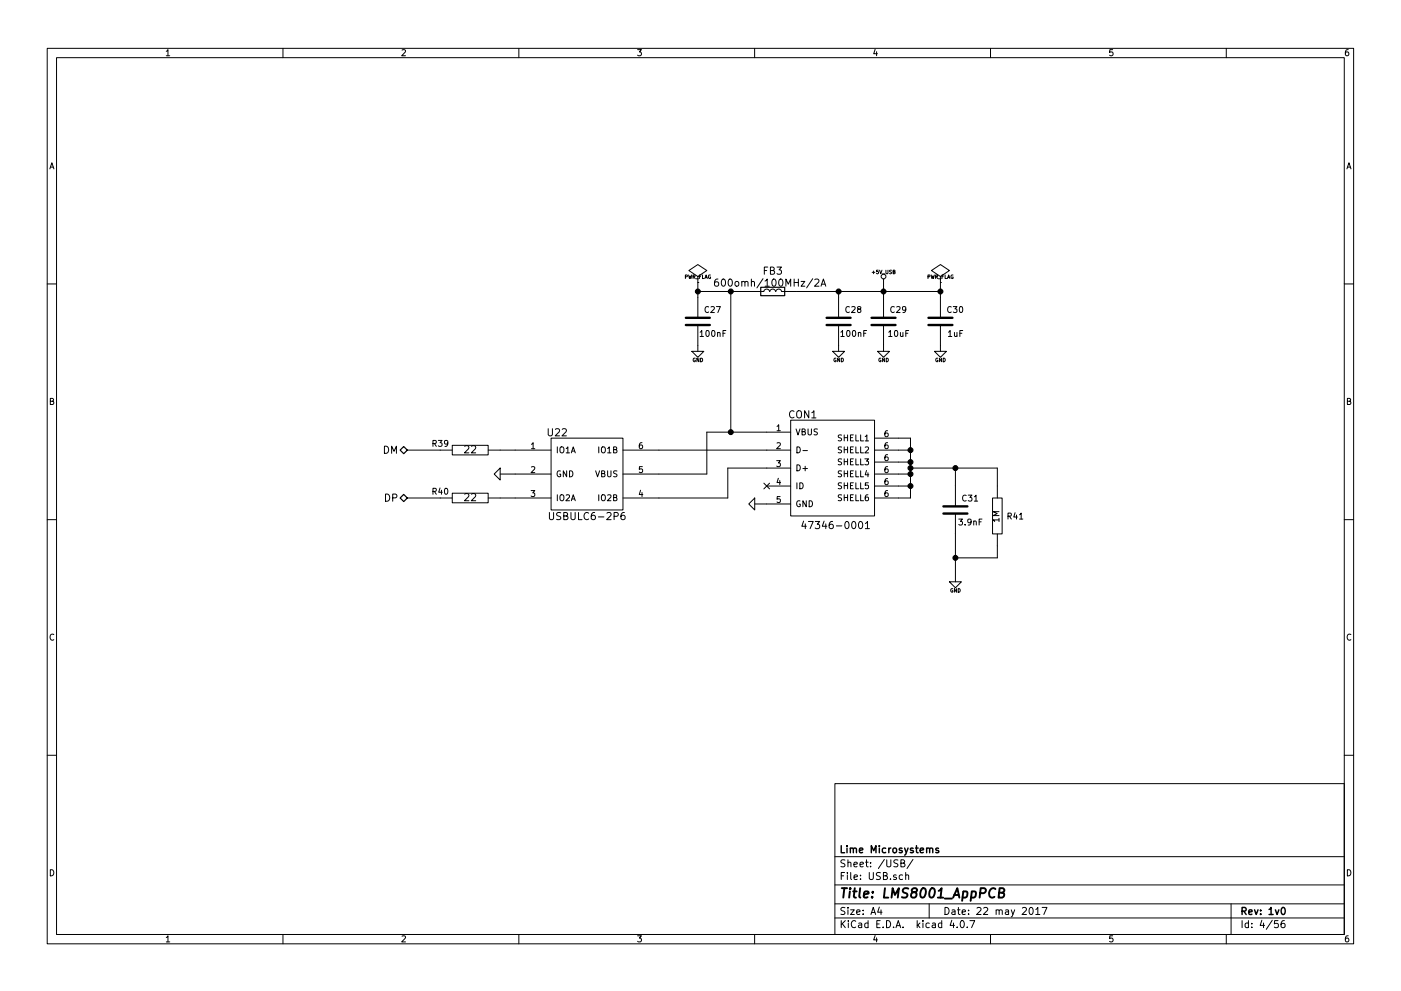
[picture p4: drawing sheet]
<svg xmlns="http://www.w3.org/2000/svg" width="297mm" height="210mm" viewBox="0 0 297 210" stroke-linecap="round" stroke-linejoin="round" font-family="sans-serif">
<g fill="none" stroke="#000" stroke-width=".21">
<path d="M10 10.3h277v189.9h-277zM12 12.2h273v186.1h-273zM35.3 10.9l.3-.4v1.3M35.3 11.8h.7M60 10.3v1.9M85.2 10.6l.5-.1 .3 .4-.8 .9h.8M110 10.3v1.9M135.2 10.5h.8l-.4 .5 .3 .1 .1 .2-.1 .4-.2 .1-.5-.1M160 10.3v1.9M185.5 10.5l-.3 .9h.8M185.9 11v.8M210 10.3v1.9"/>
<path d="M235.9 10.5h-.6v.6h.6l.1 .5-.3 .2-.4-.1M260 10.3v1.9M285.9 10.5l-.4 .1-.2 .2-.1 .8 .3 .2 .4-.1 .1-.4-.1-.2-.4-.1-.3 .3M10.6 35.8l.4-1.3 .4 1.3M10.7 35.5h.6M285.6 35.8l.4-1.3 .4 1.3M285.7 35.5h.6M145.3 58.7h.4v-.3l-.4-.1v.8M146 58.3l.2 .8 .1-.6 .2 .6 .2-.8M146.9 58.7h.4v-.3l-.4-.1v.8M147.1 58.7l.3 .4M147.5 59.2h.6"/>
<path d="M148 59.9h.1M148 58.7l1.9-1.3-1.9-1.3-2 1.3 2 1.3v1.2M148 59.9v7.5M148.3 58.7h.2M148.6 58.3h-.3v.8M148.9 58.3v.8h.4M149.5 59.1l.2-.8 .3 .8M149.5 58.9h.4M150.6 58.4a.35 .35 0 0 0-.4 .3 .35 .35 0 0 0 .4 .3v-.2h-.1M152.2 59.2l-.4 .1a.99 .99 0 0 0 0 1.4l.5-.1 .1-.5-.3-.3h-.3l-.3 .3M153.2 59.3l.1-.1a.81 .81 0 0 1 .5 .8 .81 .81 0 0 1-.5 .7 .98 .98 0 0 1-.1-1.4zM154.5 59.4l.3-.2a.81 .81 0 0 1 .5 .8 .81 .81 0 0 1-.5 .7l-.3-.1-.1-.5z"/>
<path d="M155.9 59.9l.2-.2 .5 .2v.5l-.1 .2-.4 .1-.2-.1zM157.3 59.9l.1-.1a.36 .36 0 0 1 .5 .1v.8M157.3 59.7v1M157.9 59.9a.35 .35 0 0 1 .4-.2 .35 .35 0 0 1 .3 .2v.8M159.3 59.9l.1-.1a.36 .36 0 0 1 .6 .1v.8M159.3 59.2v1.5M161.8 59.1l-1.3 2M162.1 57.4h.5M162.2 59.6l.5-.4v1.5M162.8 56.7h-.7v1.5M163.3 57.4l.7-.1 .2-.2-.1-.3-.8-.1v1.5h.6l.3-.2v-.3l-.3-.3M163.9 59.3l.1-.1a.81 .81 0 0 1 .6 .8 .81 .81 0 0 1-.6 .7 .98 .98 0 0 1-.1-1.4z"/>
<path d="M164.7 56.7h1l-.5 .5 .5 .3-.1 .5-.2 .2-.7-.2M165.3 59.4l.2-.2a.81 .81 0 0 1 .5 .8 .81 .81 0 0 1-.5 .7l-.2-.1-.2-.5zM168.4 59.2v1.5M168.4 59.9h.9M169.3 59.2v1.5M169.8 59.7h.8l-.8 1h.8M172.3 59.1l-1.3 2M172.7 59.4l.6-.2 .3 .4-.9 1.1h.9M184.9 57.8h.6M185.2 57.5v.6M186.2 57.3h-.3l-.1 .4 .4-.1 .1 .3-.2 .2-.3-.1M186.5 57.3l.2 .8 .3-.8"/>
<path d="M187.1 58.1h.6M187.3 59.2v8.2M187.8 57.3v.6l.2 .2 .2-.1 .1-.7M189 57.3l-.4 .1v.2l.4 .3-.1 .2-.3-.1M189.4 57.7l.3-.1v-.2l-.3-.1v.8h.3l.1-.3-.2-.1M196.7 58.7h.4l.1-.3-.5-.1v.8M197.4 58.3l.2 .8 .2-.6 .1 .6 .2-.8M198.4 58.7h.3l.1-.3-.4-.1v.8M198.6 58.7l.2 .4M199 59.2h.5M199.4 59.9h.1M199.4 58.7l1.9-1.3-1.9-1.3-1.9 1.3 1.9 1.3v1.2"/>
<path d="M199.4 59.9v7.5M199.7 58.7h.3M200.1 58.3h-.4v.8M200.4 58.3v.8h.3M200.9 59.1l.2-.8 .3 .8M201 58.9h.3M202.1 58.4a.35 .35 0 0 0-.5 .3 .35 .35 0 0 0 .5 .3v-.2h-.1M10 60.2h2M146.7 74.5h2.5l-1.2 1.3zM147.4 76a.35 .35 0 0 0-.4 .4 .35 .35 0 0 0 .4 .3v-.3h-.1M148 69v5.5M148 61.8h13.3"/>
<path d="M148.2 76v.8l-.4-.8v.8M148.4 70.5l.4-.4v1.3M148.4 71.4h.7M148.5 76a.38 .38 0 0 1 .5 .4 .38 .38 0 0 1-.5 .4zM149.8 70.2l.1-.1a.67 .67 0 0 1 .5 .7 .67 .67 0 0 1-.5 .6l-.2-.5zM150.2 65.1a.56 .56 0 0 0-.7 .6 .56 .56 0 0 0 .7 .5M150.7 65.1l.5-.1 .3 .4-.8 .9h.8M151 70.2l.2-.1a.67 .67 0 0 1 .4 .7 .67 .67 0 0 1-.4 .6l-.3-.5zM151.9 65h.8l-.5 1.3M152.1 70.7l.2-.2 .3 .1 .1 .8M152.1 70.5v.9M153.3 70.7h.4"/>
<path d="M153.9 70.1h-.6v1.3M154.9 61.8v29.9M161.4 61.8h.5l.4-.4a.64 .64 0 0 1 .9 .4l.4-.4a.64 .64 0 0 1 .9 .4l.4-.4a.64 .64 0 0 1 .8 .4h.5M162.2 60.7h.9M166.4 61.8h33M166.6 60.7v-1.5l.5 1.1 .5-1.1v1.5M174.1 60.7l.5-1.5 .5 1.5M174.2 60.3h.7M176.5 74.5h2.6l-1.3 1.3zM177.2 76a.35 .35 0 0 0-.4 .4 .35 .35 0 0 0 .5 .3v-.3h-.2M177.8 61.8v5.6M177.8 69v5.5"/>
<path d="M178 76v.8l-.4-.8v.8M178.3 70.5l.3-.4v1.3M178.3 71.4h.7M178.4 76a.38 .38 0 0 1 .4 .4 .38 .38 0 0 1-.4 .4zM179.6 70.2l.2-.1a.67 .67 0 0 1 .4 .7 .67 .67 0 0 1-.4 .6l-.3-.5zM180.1 65.1a.56 .56 0 0 0-.8 .6 .56 .56 0 0 0 .8 .5M180.6 65.1l.5-.1 .2 .4-.8 .9h.8M180.8 70.2l.2-.1a.67 .67 0 0 1 .4 .7 .67 .67 0 0 1-.4 .6l-.3-.5zM182 70.7l.2-.2 .3 .1v.8M182 70.5v.9M182 65.6l-.2-.3 .1-.2h.6v.4l-.6 .1-.1 .2 .1 .4 .1 .1h.3l.2-.2v-.4l-.2-.1M183.1 70.7h.5"/>
<path d="M183.7 70.1h-.6v1.3M186.1 74.5h2.5l-1.3 1.3zM186.8 76a.35 .35 0 0 0-.5 .4 .35 .35 0 0 0 .5 .3v-.3h-.1M187.3 69v5.5M187.6 76v.8l-.5-.8v.8M187.9 76a.38 .38 0 0 1 .4 .4 .38 .38 0 0 1-.4 .4zM188.4 70.5l.4-.4v1.3M188.4 71.4h.7M189.6 65.1a.56 .56 0 0 0-.8 .6 .56 .56 0 0 0 .8 .5M189.7 70.2l.2-.1a.67 .67 0 0 1 .5 .7 .67 .67 0 0 1-.5 .6l-.3-.5zM190.1 65.1l.5-.1 .2 .4-.8 .9h.8M190.9 70.5l.1 .8 .3 .1 .1-.1"/>
<path d="M191.4 70.5v.9M192 65.6l-.2 .2h-.4v-.7l.4-.1 .2 .3v.7l-.3 .3h-.3M192 70.7h.5M192.7 70.1h-.7v1.3M198.1 74.5h2.6l-1.3 1.3zM198.8 76a.35 .35 0 0 0-.4 .4 .35 .35 0 0 0 .5 .3v-.3h-.2M199.4 69v5.5M199.6 76v.8l-.4-.8v.8M200 76a.38 .38 0 0 1 .4 .4 .38 .38 0 0 1-.4 .4zM201.1 70.5l.3-.4v1.3M201.1 71.4h.7M201.7 65.1a.56 .56 0 0 0-.8 .6 .56 .56 0 0 0 .8 .5"/>
<path d="M202.1 65h.8l-.4 .5 .3 .1v.6l-.1 .1-.6-.1M202.4 70.5v.8l.3 .1 .2-.1M202.9 70.5v.9M203.5 65.1l.2-.1a.67 .67 0 0 1 .4 .7 .67 .67 0 0 1-.4 .6l-.3-.5zM203.5 70.7h.4M204.1 70.1h-.6v1.3M285 60.2h2M10.7 85.1h.5l.1-.5-.6-.1v1.3h.5l.2-.4-.3-.3M81.5 94.7a.77 .77 0 0 1 .9 .7 .77 .77 0 0 1-.9 .8zM83 96.2v-1.5l.5 1.1 .5-1.1v1.5M86.4 95.5h9.5M91.8 94.1l.6-.1 .1-.5-.7-.1v1.3"/>
<path d="M92.1 94.1l.4 .6M92.9 93.4h.8l-.4 .5 .4 .1v.6l-.2 .1-.6-.1M94.9 94l-.2 .2h-.4v-.7l.4-.1 .2 .3v.7l-.3 .3h-.3M95.9 94.5h7.6v2h-7.6zM98.5 94.7l.6-.1 .3 .4-.9 1.1h.9M100 94.7l.6-.1 .3 .4-1 1.1h1M103.5 95.5h13.3M112.7 94.3l.3-.4v1.3M112.7 99.1l.5-.1 .2 .4-.8 .9h.8M112.7 95.2h.7M116.2 91v1.2l.3 .3h.3l.3-.3v-1.2M116.8 93h15.3v15.2h-15.3z"/>
<path d="M117.8 91.1l.5-.1 .3 .4-.9 1.1h.9M118.2 94.8v1.3M118.8 95l.2-.2 .4 .1 .2 .8a.42 .42 0 0 1-.3 .3 .42 .42 0 0 1-.4 0l-.2-.3zM118.8 99.9a.59 .59 0 0 0-.7 .6 .59 .59 0 0 0 .7 .6l.1-.5h-.3M119.2 91.1l.6-.1 .3 .4-.9 1.1h.9M120 95.2l.4-.4v1.3M120 96.1h.8M120.1 99.9v1.3l-.7-1.3v1.3M120.8 99.9a.64 .64 0 0 1 .7 .6 .64 .64 0 0 1-.7 .7zM121.1 96.1l.4-1.3 .5 1.3M121.3 95.7h.5M126.3 99.9l.4 1.3 .4-1.3"/>
<path d="M126.9 94.8v1.3M127.6 95l.2-.2 .4 .1 .1 .8a.42 .42 0 0 1-.2 .3 .42 .42 0 0 1-.4 0l-.2-.3zM128.8 99.9v1l.3 .3h.2l.2-.3v-1M128.8 95.2l.4-.4v1.3M128.8 96.1h.7M130.1 95.4l.6-.1v-.4l-.6-.1v1.3h.5l.2-.4-.3-.3M130.8 99.9h-.6l-.1 .5a.54 .54 0 0 1 .7 .6l-.2 .2-.5-.1M132.1 95.5h35.5M136.1 93.9l-.3 .1-.2 .2-.1 .7 .3 .3 .4-.1-.1-.6-.3-.1-.3 .2M136.2 99h-.6l-.1 .6h.7v.5l-.2 .2-.5-.2M164.7 97.7h.8l-.5 .5 .4 .1v.6l-.2 .1-.5-.1M164.7 90.5l.4-.4v1.3"/>
<path d="M164.7 94l.5-.1 .3 .4-.8 .9h.8M164.7 91.4h.8M167.6 89.1h17.8v20.4h-17.8zM167.6 99.3h-13.3v6.4h-22.2M167.6 91.7h-17.7v8.9h-17.8M168.4 87.3a.72 .72 0 0 0-1.1 .5 .72 .72 0 0 0 .7 .9l.4-.2M168.8 91l.4 1.3 .4-1.3M169 94.8a.64 .64 0 0 1 .7 .6 .64 .64 0 0 1-.7 .7zM169 98.6a.64 .64 0 0 1 .7 .7 .64 .64 0 0 1-.7 .6zM169 87.4a.5 .5 0 0 1 .6-.3 .5 .5 0 0 1 .3 .5v.9l-.3 .2a.53 .53 0 0 1-.7-.5zM170.1 91.6l.6-.1v-.4l-.6-.1v1.3h.4l.3-.5-.3-.2M170.2 95.6h1"/>
<path d="M170.2 99.4h1M170.7 98.9v1M171.3 91v1l.3 .3h.2l.2-.3v-1M171.5 87.1v1.6l-.9-1.6v1.6M172.1 87.6l.5-.5v1.6M172.1 88.7h.9M173.3 91.1h-.6l-.1 .4a.54 .54 0 0 1 .7 .6l-.2 .2-.5-.1M178.4 92.3h-.6v.5a.54 .54 0 0 1 .6 .6l-.2 .1h-.5M178.4 94.9h-.6v.4a.54 .54 0 0 1 .6 .7l-.2 .1-.5-.1M178.4 97.4h-.6v.4a.54 .54 0 0 1 .6 .7l-.2 .1-.5-.1M178.4 99.9h-.6v.5a.54 .54 0 0 1 .6 .6l-.2 .2-.5-.1M179 92.3v1.2"/>
<path d="M179 94.8v1.3M179 97.4v1.2M179 99.9v1.3M179 92.9h.7M179 95.4h.7M179 97.9h.7M179.7 92.3v1.2M179.7 94.8v1.3M179.7 97.4v1.2M179.7 99.9v1.3M180.3 92.9h.4M180.3 95.4h.4"/>
<path d="M180.3 97.9h.4M180.9 92.3h-.6v1.2h.6M180.9 94.8h-.6v1.3h.6M180.9 97.4h-.6v1.2h.6M180.9 99.9h-.6v1.3h.6M181.5 92.3v1.2h.6M181.5 94.8v1.3h.6M181.5 97.4v1.2h.6M181.5 99.9v1.3h.6M182.5 92.3v1.2h.6M182.5 94.8v1.3h.6M182.5 97.4v1.2h.6"/>
<path d="M182.5 99.9v1.3h.6M183.4 97.4h.7l-.4 .4 .4 .1v.6l-.2 .1-.5-.1M183.4 92.6l.4-.3v1.2M183.4 94.9l.5-.1 .2 .4-.7 .9h.7M183.4 93.5h.7M183.7 99.8l-.3 .9h.8M185.4 93h7.6v12.7h-7.6M185.4 95.5h7.6M185.4 98h7.6M188.2 91.4h-.4l-.1 .3-.1 .7 .2 .3 .5-.2-.1-.6h-.4l-.2 .2M188.2 93.9l-.4 .1-.1 .2-.1 .7 .2 .3 .5-.1-.1-.6-.4-.1-.2 .2M188.2 96.5h-.4l-.1 .3-.1 .7 .2 .2 .5-.1-.1-.6-.4-.1-.2 .3"/>
<path d="M188.2 99l-.4 .1-.1 .2-.1 .7 .2 .3 .5-.2-.1-.6h-.4l-.2 .2M193 99.3h18.5v6.4M202.6 99.3v8.1M285.7 85.1h.5l.1-.5-.6-.1v1.3h.5l.2-.4-.3-.3M10 110.3h2M81.7 104.8a.77 .77 0 0 1 .9 .8 .77 .77 0 0 1-.9 .7zM83.3 105.6h.7l.2-.3-.1-.3-.3-.2h-.5v1.5M86.4 105.7h9.5M91.8 104.3l.6-.1 .1-.5-.7-.1v1.3M92.1 104.3l.4 .6M93.3 103.5l-.3 .9h.8M93.6 104v.9"/>
<path d="M94.3 103.7l.2-.1a.67 .67 0 0 1 .5 .6 .67 .67 0 0 1-.5 .7l-.3-.5zM95.9 104.6h7.6v2.1h-7.6zM98.5 104.9l.6-.2 .3 .5-.9 1h.9M100 104.9l.6-.2 .3 .5-1 1h1M103.5 105.7h13.3M104.8 100.6l1.2-1.3v2.5zM106 100.6h10.8M112.6 104.1h.8l-.4 .5 .3 .1v.5l-.1 .2-.6-.2M116.5 108.7v1.3l.3 .3h.3l.3-.3v-1.3M118.2 105v1.2M118.8 105.2l.2-.2h.4l.2 .8a.42 .42 0 0 1-.3 .4 .42 .42 0 0 1-.4 0l-.2-.4zM118.9 108.8l-.6-.1-.2 .2v.4l.6 .3 .2 .4-.3 .3-.6-.1"/>
<path d="M119.5 109.5l.7-.1 .1-.2v-.3l-.8-.2v1.6h.6l.2-.2 .1-.4-.4-.2M120 105.1l.5-.1 .3 .3-.8 .9h.8M121.1 108.7v1.3l.3 .3h.2l.3-.3v-1.3M121.1 106.2l.4-1.2 .5 1.2M121.3 105.9h.5M122.7 108.7v1.6h.7M124.8 108.9a.72 .72 0 0 0-1 .5 .72 .72 0 0 0 .7 .9l.3-.2M126.1 108.7l-.4 .1a.99 .99 0 0 0 0 1.5l.5-.2v-.5l-.3-.3h-.2l-.4 .3M126.9 109.7h1.1M126.9 105v1.2M127.6 105.2l.2-.2h.4l.1 .8a.42 .42 0 0 1-.2 .4 .42 .42 0 0 1-.4 0l-.2-.4zM127.6 100.5l.6-.1v-.4l-.6-.1v1.3h.4l.3-.5-.3-.2"/>
<path d="M128.7 108.9l.6-.2 .3 .5-1 1.1h1M128.8 105.1l.5-.1 .2 .3-.7 .9h.7M130.1 105.6l.6-.1v-.4l-.6-.1v1.2h.5l.2-.4-.3-.2M130.2 109.5h.7l.2-.3-.1-.3-.2-.2h-.6v1.6M132.4 108.7l-.4 .1a.99 .99 0 0 0 0 1.5l.5-.2v-.5l-.3-.3h-.2l-.4 .3M135.8 104l-.3 .9h.8M136.1 104.5v.9M160 105.7v2.5l-1.3-1.3zM160 106.9h7.6M162 102.5l1.2 1.2M162.6 103.1h5M163.2 102.5l-1.2 1.2"/>
<path d="M165 101.5l-.3 .9h.8M165.3 101.9v.9M165.4 105.4h-.6l-.1 .5h.7v.6l-.2 .1-.5-.1M169 102.4v1.3M169.6 102.4a.64 .64 0 0 1 .7 .7 .64 .64 0 0 1-.7 .6zM169.6 106.3a.59 .59 0 0 0-.7 .6 .59 .59 0 0 0 .7 .5l.1-.4h-.3M170.4 110.6l-.4 1.1h1M170.7 111.1v1.1M170.9 106.2v1.3l-.7-1.3v1.3M171.4 110.6h1l-.6 1.6M171.6 106.2a.64 .64 0 0 1 .7 .7 .64 .64 0 0 1-.7 .6zM172.8 110.6h1l-.5 .6 .5 .3-.1 .5-.2 .2-.7-.2"/>
<path d="M174.7 110.6l-.4 1.1h1M175.1 111.1v1.1M176.5 110.6l-.4 .1a.99 .99 0 0 0 0 1.5l.5-.2 .1-.5-.3-.3h-.3l-.3 .3M177.3 111.6h1.2M178.4 102.5h-.6v.4a.54 .54 0 0 1 .6 .7l-.2 .1-.5-.1M178.4 105h-.6v.5a.54 .54 0 0 1 .6 .6l-.2 .1h-.5M179 102.4v1.3M179 105v1.2M179 100.5h.7M179 103h.7M179 105.6h.7M179.3 110.8l.2-.2a.81 .81 0 0 1 .5 .8 .81 .81 0 0 1-.5 .8l-.2-.2-.2-.4z"/>
<path d="M179.7 102.4v1.3M179.7 105v1.2M180.3 100.5h.4M180.3 103h.4M180.3 105.6h.4M180.8 110.7l.1-.1a.81 .81 0 0 1 .6 .8 .81 .81 0 0 1-.6 .8 .98 .98 0 0 1-.1-1.5zM180.9 102.4h-.6v1.3h.6M180.9 105h-.6v1.2h.6M181.5 102.4v1.3h.6M181.5 105v1.2h.6M182.2 110.8l.2-.2a.81 .81 0 0 1 .5 .8 .81 .81 0 0 1-.5 .8l-.2-.2-.2-.4zM182.5 102.4v1.3h.6"/>
<path d="M182.5 105v1.2h.6M183.5 111.1l.4-.5v1.6M183.5 112.2h.9M184 105h-.3l-.2 .3-.1 .7 .3 .2 .4-.1-.1-.6h-.3l-.3 .2M184 100.3v.9M184.1 102.4h-.6l-.1 .6h.7v.6l-.2 .1-.5-.1M185.4 100.6h7.6M185.4 103.1h7.6M188.2 101.5l-.4 .1-.1 .2-.1 .8 .2 .2 .5-.1-.1-.6-.4-.1-.2 .3M188.2 104.1h-.4l-.1 .3-.1 .7 .2 .3 .5-.2-.1-.6h-.4l-.2 .2M202.6 109v14.4M203.3 110.1h.8l-.5 .5 .4 .1v.6l-.2 .1-.5-.1"/>
<path d="M204.6 111.3v.1M204.9 105.2a.56 .56 0 0 0-.8 .5 .56 .56 0 0 0 .8 .5M205.3 105h.8l-.5 .5 .4 .1v.6l-.2 .1-.5-.1M205.9 110.7l-.2 .2-.4-.1-.1-.6 .5-.1 .2 .3-.1 .7-.3 .3h-.2M206.5 110.7l.1-.2 .3 .1 .1 .8M206.5 110.5v.9M206.6 105.4l.3-.4v1.3M206.6 106.3h.7M207.6 110.7h.4M208.2 110.1h-.6v1.3M210.4 105.7h2.1v7.6h-2.1zM211.5 113.3v5.1h-8.9"/>
<path d="M211.8 110.3h-1.3l.4 .4M211.8 108.6h-1.3l.9 .4-.9 .4h1.3M211.8 110v.7M213.7 109.5l.6-.1 .1-.4-.7-.1v1.2M214 109.5l.4 .6M215.2 108.8l-.3 .9h.8M215.5 109.3v.8M216.2 109.2l.3-.3v1.2M216.2 110.1h.7M285 110.3h2M11.4 134.6a.58 .58 0 0 0-.8 .6 .58 .58 0 0 0 .8 .5M201.3 123.4h2.5l-1.2 1.3z"/>
<path d="M202 124.9a.35 .35 0 0 0-.4 .4 .35 .35 0 0 0 .4 .3v-.3h-.1M202.8 124.9v.7l-.4-.7v.7M203.1 124.9a.38 .38 0 0 1 .5 .4 .38 .38 0 0 1-.5 .3zM286.4 134.6a.58 .58 0 0 0-.8 .6 .58 .58 0 0 0 .8 .5M10 160.2h2M177 166.3h108v32h-108zM285 160.2h2M10.7 184.5a.65 .65 0 0 1 .7 .7 .65 .65 0 0 1-.7 .6zM35.3 198.9l.3-.4v1.3M35.3 199.8h.7M60 198.3v1.9M85.2 198.6l.5-.1 .3 .4-.8 .9h.8"/>
<path d="M110 198.3v1.9M135.2 198.5h.8l-.4 .5 .3 .1 .1 .2-.1 .4-.2 .1-.5-.1M160 198.3v1.9M177 194.8h108M177 191.8h108M177 187.8h108M177 181.8h108M178.4 195.3v1.5M178.4 185.8h.5M178.6 196l.6 .8M179.1 185.1h-.7v1.5M179.1 192.6l-.5-.1-.3 .3 .1 .3 .7 .4v.4l-.2 .1-.6-.1"/>
<path d="M179.1 182.5l-.5-.1-.3 .3 .1 .3 .7 .4v.4l-.2 .1-.6-.1M179.2 195.3l-.8 .9M179.7 185.1v.2M179.7 185.6v1M179.8 192.5v.2M179.8 183.1l.2-.2 .4 .1v.9M179.8 182.4v1.5M179.8 193v1M179.9 195.3v.2M179.9 195.8v1M180.3 193h.8l-.8 1h.8M180.4 185.1v1.3l.2 .2"/>
<path d="M181.1 183.4l.7-.1-.1-.3-.4-.1-.2 .2v.7h.6M181.1 186.1l.7-.1-.1-.3-.4-.1-.2 .2 .1 .7h.5M181.4 195.5a.71 .71 0 0 0-1 .5 .71 .71 0 0 0 .8 .8l.2-.1M181.6 193.5l.7-.1v-.3l-.4-.1-.3 .2 .1 .7h.6M182.1 195.9h.6v.9M182.3 183.4l.8-.1-.1-.3-.4-.1-.3 .2 .1 .7h.6M182.4 186.5v.1M182.4 185.7v.1M182.7 196.2l-.7 .3 .2 .3 .5-.1M183 193.9v.1M183 193.1v.1M183.5 182.9h.6"/>
<path d="M183.7 182.4v1.3l.4 .2M184 195.9l-.4-.1-.3 .3 .1 .6 .2 .1 .4-.1M184 195.3v1.5M184.3 185.1v1.2l.3 .3h.3l.3-.3v-1.2M184.6 183.8v.1M184.6 183v.1M184.7 194l.4-1.5 .5 1.5M184.8 193.6h.7M185.5 198.5l-.3 .9h.8M185.9 199v.8M185.9 196h.5M186.4 192.5l-.3 1h.9"/>
<path d="M186.6 195.3h-.7v1.5h.7M186.7 185.2l-.6-.1-.3 .3 .1 .3 .7 .3v.5l-.2 .1-.6-.1M186.8 193v1M187.2 196.7v.1M187.3 185.8l.7-.1v-.4l-.2-.2h-.5v1.5h.6l.2-.1 .1-.4-.4-.3M187.5 182.3l-1.3 2M188 195.3a.76 .76 0 0 1 .8 .8 .76 .76 0 0 1-.8 .7zM188 182.4v1.2l.3 .3h.3l.3-.3v-1.2M188.8 186.5v.1M189.5 196.7v.1M190 196.8l.4-1.5 .6 1.5M190 185.7l-.3-.1-.3 .2 .1 .2 .5 .2v.3h-.6"/>
<path d="M190.1 196.4h.7M190.4 182.5l-.6-.1-.3 .3 .1 .3 .7 .4v.4l-.2 .1-.6-.1M191 183.1l.7-.1v-.4l-.2-.2h-.5v1.5h.6l.2-.1 .1-.4-.4-.3M191.4 185.7l-.5-.1-.2 .3v.6l.2 .1 .5-.1M191.5 196.7v.1M192 185.7l.2-.1 .4 .1 .1 .9M192 185.1v1.5M193.6 182.3l-1.3 2M194.5 195.3v1.5M194.6 196.3l.4 .5M195 195.8l-.5 .6M195.7 195.3v.2"/>
<path d="M195.7 195.8v1M197 191.8v3M197 195.9l-.4-.1-.3 .3 .1 .6 .2 .1 .4-.1M197.7 195.9h.6v.9M198.3 196.2l-.7 .3 .2 .3 .5-.1M199.7 195.9l-.5-.1-.2 .3v.6l.2 .1 .5-.1M199.7 195.3v1.5M200.4 192.5a.76 .76 0 0 1 .8 .8 .76 .76 0 0 1-.8 .7zM201.8 195.2l-.4 1.1h1M201.9 193.1h.5l.1 .9M202.2 195.8v1M202.5 193.4l-.7 .3 .2 .3 .5-.1"/>
<path d="M202.9 196.7v.1M203 193h.6M203.2 192.5v1.3l.4 .2M203.8 195.4l.1-.1a.8 .8 0 0 1 .6 .8 .8 .8 0 0 1-.6 .7 .97 .97 0 0 1-.1-1.4zM204 193.5l.7-.1-.1-.3-.4-.1-.2 .2 .1 .7h.5M205.1 196.7v.1M205.4 193.9v.1M205.4 193.1v.1M205.6 195.3h1.1l-.7 1.5M207.1 192.7l.6-.2 .3 .5-.9 1h.9M208.6 192.7l.5-.2 .3 .5-.9 1h.9M210 198.3v1.9"/>
<path d="M211.2 193.2l.2-.2 .4 .1v.9M211.2 193v1M211.8 193.2l.3-.2 .3 .1 .1 .9M213.2 193.1h.6v.9M213.8 193.4l-.7 .3 .3 .3 .4-.1M214.4 193l.4 1M215.1 193l-.5 1.4-.2 .1M216.8 192.7l.5-.2 .3 .5-.9 1h.9M218.4 192.6l.1-.1a.8 .8 0 0 1 .6 .8 .8 .8 0 0 1-.6 .7 .97 .97 0 0 1-.1-1.4zM219.6 193l.4-.5v1.5M219.6 194h.9M221 192.5h1l-.7 1.5"/>
<path d="M235.9 198.5h-.6v.7l.6-.1 .1 .5-.3 .2-.4-.1M260 198.3v1.9M261 191.8v6.5M263.3 195.3v1.5M264.7 195.9l-.4-.1-.3 .3 .1 .6 .2 .1 .4-.1M264.7 195.3v1.5M265.4 196.7v.1M265.4 195.9v.1M267.5 195.2l-.3 1.1h.9M267.9 195.8v1M269.7 195.2l-1.2 2M271 195.3h-.7l-.1 .7h.7l.1 .2v.5l-.2 .1-.6-.1"/>
<path d="M272.3 195.3l-.4 .1a1.11 1.11 0 0 0-.1 1.3l.4 .1 .2-.1 .1-.5-.3-.3-.4 .1-.2 .2M285.7 184.5a.65 .65 0 0 1 .7 .7 .65 .65 0 0 1-.7 .6zM285.9 198.5l-.4 .1-.2 .3-.1 .7 .3 .2 .4-.1 .1-.4-.1-.2-.4-.1-.3 .3"/>
<circle cx="187.3" cy="58.7" r=".51"/>
</g>
<g fill="none" stroke="#000" stroke-width=".3">
<path d="M178.4 179.4v1.5h.7M179.6 179.4v.2M179.6 179.9v1M180.3 179.9v1M186.4 179.4v.2M186.4 179.9v1M188.4 179.9v1M188.9 179.9l-.5 .3M191.8 179.9l.4 1M192.5 179.9l-.5 1.4-.2 .1M194.1 179.9h.6M194.3 179.4v1.3l.4 .2"/>
<path d="M196.5 179.9v1M180.3 180.1l.2-.2 .4 .1v.9M180.9 180.1l.3-.2 .3 .1 .1 .9M182.2 180.4l.7-.1v-.3l-.5-.1-.2 .2 .1 .7h.6M184.7 180.9v-1.5l.5 1.1 .5-1.1v1.5M187.8 180l-.4-.1-.3 .3v.6l.3 .1 .4-.1M189.4 180.1l.2-.2 .4 .2 .1 .5-.1 .2-.4 .1-.2-.1zM191.2 180l-.3-.1-.2 .2v.3l.5 .1v.3h-.5M193.6 180l-.4-.1-.2 .2 .1 .3 .5 .1v.3h-.6M195.1 180.4l.7-.1v-.3l-.5-.1-.2 .2 .1 .7h.6M196.5 180.1l.2-.2 .4 .1v.9M197.1 180.1l.2-.2 .4 .1 .1 .9"/>
<path d="M199 180l-.4-.1-.2 .2 .1 .3 .5 .1v.3h-.6M263.3 193.3l.8-.1 .1-.2-.1-.3-.2-.2h-.6v1.5M263.7 193.3l.5 .7M264.8 193.5l.7-.1-.1-.3-.4-.1-.2 .2v.7h.6M266 193l.3 1 .4-1M267.3 193.9v.1M267.3 193.1v.1M269.1 193l.4-.5v1.5M269.1 194h.8M270.4 193l.4 1 .3-1M271.8 192.7l.2-.2a.8 .8 0 0 1 .5 .8 .8 .8 0 0 1-.5 .7l-.4-.5z"/>
</g>
<g fill="none" stroke="#000" stroke-width=".41">
<path d="M178.5 188.4h1.1M179 188.4l-.2 2M180.2 189.1l-.2 1.3M180.3 188.4l-.1 .2 .2-.1-.1-.1-.1 .2M180.9 189.1h.7M181.2 188.4l-.2 1.8 .1 .1 .4 .1M182.4 188.4l-.2 1.8 .2 .2M183.2 189.8l.9-.2v-.4l-.6-.1-.3 .3v.9h.7M184.9 190.3v.1M185.1 189.2l-.1 .2-.1-.1 .2-.1-.1 .2M187.6 188.4l-.2 2h.9M189 190.4l.3-2 .4 1.5 .9-1.5-.3 2"/>
<path d="M192.6 188.5l-.8-.1-.3 .2v.6l.8 .4 .1 .5-.4 .3-.8-.1M193.6 189.3l-.2-.2-.1-.3a.66 .66 0 0 1 1-.3l.2 .3-.2 .3-.7 .2-.4 .4v.6l.7 .1a.68 .68 0 0 0 .3-1l-.2-.1M195.4 188.6l.1-.1a.45 .45 0 0 1 .8 .3l-.1 .9-.2 .6-.3 .1-.5-.1a1.65 1.65 0 0 1 .2-1.7zM197.4 188.5a.45 .45 0 0 1 .8 .3l-.2 1.3-.2 .2-.4 .1a1.27 1.27 0 0 1 0-1.9zM198.8 190.4h1.2M199 189l.6-.6-.2 2M200.3 190.6h1.5M202.1 190.4l.9-2 .4 2M202.3 189.9h1M204.2 189.2l.6-.1 .3 .2-.1 1a.67 .67 0 0 1-.9 0M204.2 189.1l-.2 2M206 189.2l.6-.1 .3 .2-.1 1a.67 .67 0 0 1-.9 0"/>
<path d="M206 189.1l-.2 2M207.8 189.5l1-.1a.56 .56 0 0 0 .1-.9l-1-.1-.2 2M211 188.6a.87 .87 0 0 0-1 0 .87 .87 0 0 0-.3 1 .69 .69 0 0 0 .3 .8 .69 .69 0 0 0 .8-.1M211.8 189.4l.9-.1a.46 .46 0 0 0 .3-.5 .46 .46 0 0 0-.4-.4h-.7l-.2 2h.8l.3-.1 .1-.5-.4-.4"/>
</g>
<path d="M145.4 69h5.1M145.4 67.4h5.1M175.3 69h5M175.3 67.4h5M184.8 69h5.1M184.8 67.4h5.1M196.8 69h5.1M196.8 67.4h5.1M200 109h5.1M200 107.4h5.1" fill="none" stroke="#000" stroke-width=".51"/>
<path d="M161.3 61h5.1v1.7h-5.1zM84.8 95.5l.8-.8 .8 .8-.8 .8zM84.8 105.7l.8-.8 .8 .8-.8 .7z" fill="none" stroke="#000" stroke-width=".25"/>
<g fill="#000" stroke="#000" stroke-width=".25">
<circle cx="148" cy="61.8" r=".51"/>
<circle cx="154.9" cy="61.8" r=".51"/>
<circle cx="177.8" cy="61.8" r=".51"/>
<circle cx="187.3" cy="61.8" r=".51"/>
<circle cx="199.4" cy="61.8" r=".51"/>
<circle cx="154.9" cy="91.7" r=".51"/>
<circle cx="193" cy="95.5" r=".51"/>
<circle cx="193" cy="98" r=".51"/>
<circle cx="193" cy="99.3" r=".51"/>
<circle cx="202.6" cy="99.3" r=".51"/>
<circle cx="193" cy="100.6" r=".51"/>
<circle cx="193" cy="103.1" r=".51"/>
<circle cx="202.6" cy="118.4" r=".51"/>
</g>
</svg>
